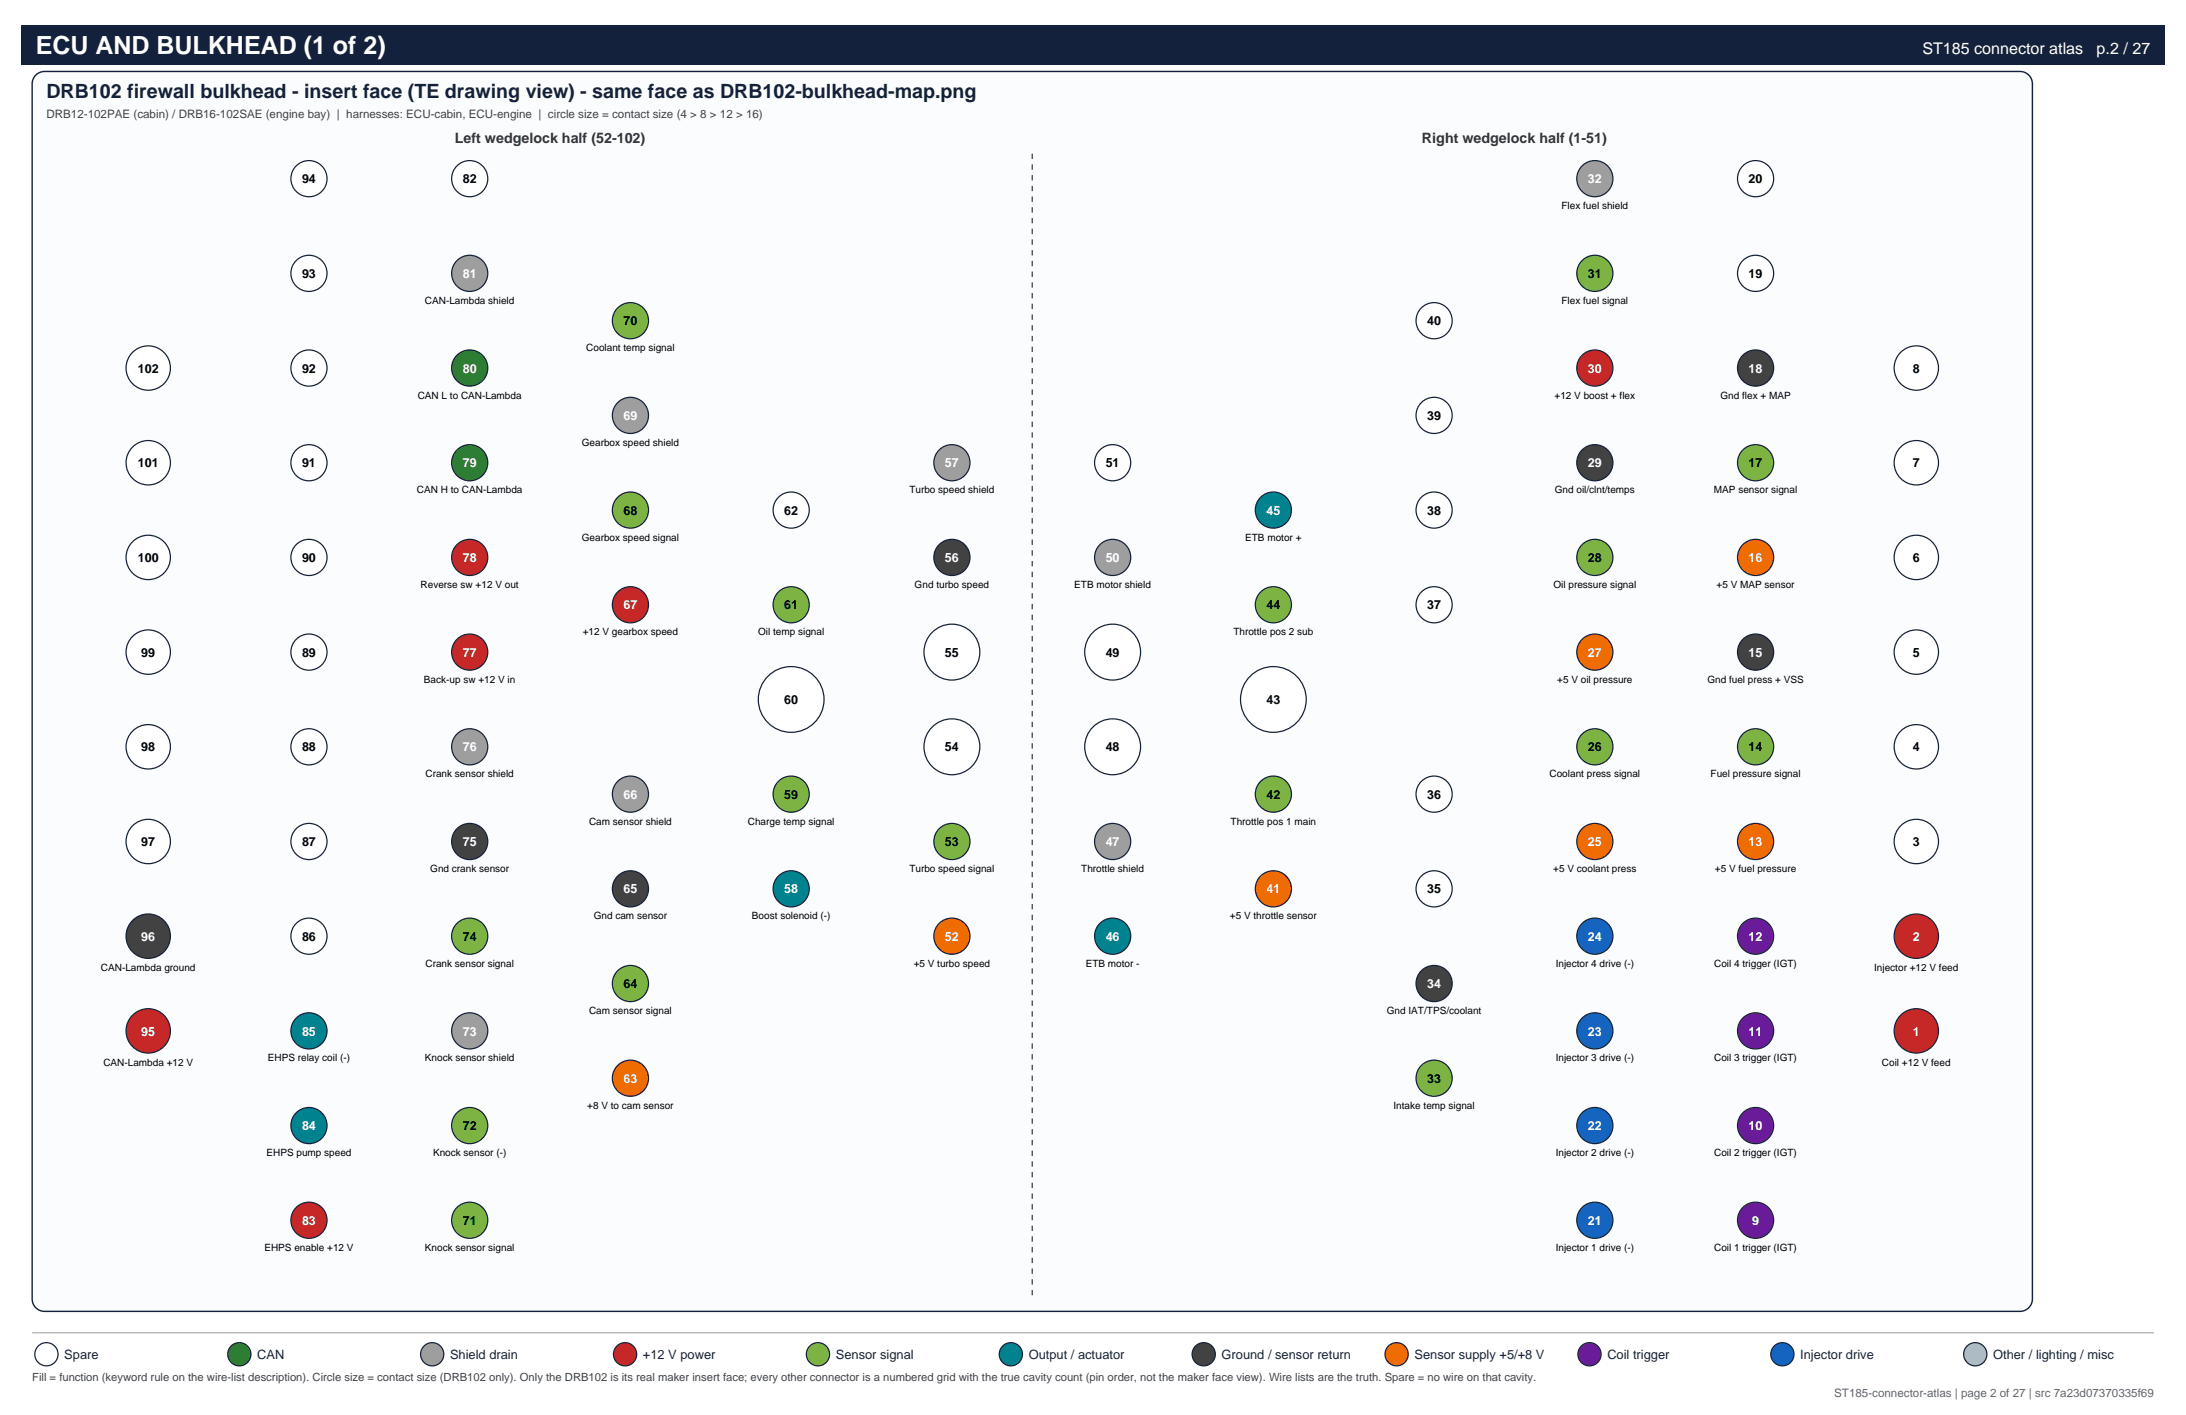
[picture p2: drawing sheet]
<svg xmlns="http://www.w3.org/2000/svg" width="432mm" height="279mm" viewBox="0 0 432 279" stroke-linecap="round" stroke-linejoin="round" font-family="sans-serif">
<defs><g id="words">
<text font-size="4.9" fill="#fff" x="7.1" y="10.6">ECU AND BULKHEAD (1 of 2)</text>
<text font-size="3.9" fill="#14213d" x="9.2" y="19.4">DRB102 firewall bulkhead - insert face (TE drawing view) - same face as DRB102-bulkhead-map.png</text>
<g font-size="3.2" fill="#fff">
<text x="379.7" y="10.6">ST185 connector atlas</text>
<text x="414.2" y="10.6">p.2 / 27</text>
</g>
<g font-size="2.8" fill="#333">
<text x="89.8" y="28.2">Left wedgelock half (52-102)</text>
<text x="280.9" y="28.2">Right wedgelock half (1-51)</text>
</g>
<g font-size="2.5">
<text x="59.7" y="36.2">94</text>
<text x="91.4" y="36.2">82</text>
<text x="345.4" y="36.2">20</text>
<text x="59.7" y="54.9">93</text>
<text x="313.7" y="54.9">31</text>
<text x="345.4" y="54.9">19</text>
<text x="123.2" y="64.2">70</text>
<text x="281.9" y="64.2">40</text>
<text x="27.2" y="73.6">102</text>
<text x="59.7" y="73.6">92</text>
<text x="377.8" y="73.6">8</text>
<text x="281.9" y="82.9">39</text>
<text x="27.2" y="92.3">101</text>
<text x="59.7" y="92.3">91</text>
<text x="218.4" y="92.3">51</text>
<text x="345.4" y="92.3">17</text>
<text x="377.8" y="92.3">7</text>
<text x="123.2" y="101.6">68</text>
<text x="154.9" y="101.6">62</text>
<text x="281.9" y="101.6">38</text>
<text x="27.2" y="111">100</text>
<text x="59.7" y="111">90</text>
<text x="313.7" y="111">28</text>
<text x="377.8" y="111">6</text>
<text x="154.9" y="120.3">61</text>
<text x="250.2" y="120.3">44</text>
<text x="281.9" y="120.3">37</text>
<text x="27.9" y="129.7">99</text>
<text x="59.7" y="129.7">89</text>
<text x="186.7" y="129.7">55</text>
<text x="218.4" y="129.7">49</text>
<text x="377.8" y="129.7">5</text>
<text x="154.9" y="139">60</text>
<text x="250.2" y="139">43</text>
<text x="27.9" y="148.4">98</text>
<text x="59.7" y="148.4">88</text>
<text x="186.7" y="148.4">54</text>
<text x="218.4" y="148.4">48</text>
<text x="313.7" y="148.4">26</text>
<text x="345.4" y="148.4">14</text>
<text x="377.8" y="148.4">4</text>
<text x="154.9" y="157.7">59</text>
<text x="250.2" y="157.7">42</text>
<text x="281.9" y="157.7">36</text>
<text x="27.9" y="167.1">97</text>
<text x="59.7" y="167.1">87</text>
<text x="186.7" y="167.1">53</text>
<text x="377.8" y="167.1">3</text>
<text x="281.9" y="176.4">35</text>
<text x="59.7" y="185.8">86</text>
<text x="91.4" y="185.8">74</text>
<text x="123.2" y="195.1">64</text>
<text x="281.9" y="213.8">33</text>
<text x="91.4" y="223.2">72</text>
<text x="91.4" y="241.9">71</text>
</g>
<g font-size="2.5" fill="#fff">
<text x="313.7" y="36.2">32</text>
<text x="91.4" y="54.9">81</text>
<text x="91.4" y="73.6">80</text>
<text x="313.7" y="73.6">30</text>
<text x="345.4" y="73.6">18</text>
<text x="123.2" y="82.9">69</text>
<text x="91.4" y="92.3">79</text>
<text x="186.7" y="92.3">57</text>
<text x="313.7" y="92.3">29</text>
<text x="250.2" y="101.6">45</text>
<text x="91.4" y="111">78</text>
<text x="186.7" y="111">56</text>
<text x="218.4" y="111">50</text>
<text x="345.4" y="111">16</text>
<text x="123.2" y="120.3">67</text>
<text x="91.4" y="129.7">77</text>
<text x="313.7" y="129.7">27</text>
<text x="345.4" y="129.7">15</text>
<text x="91.4" y="148.4">76</text>
<text x="123.2" y="157.7">66</text>
<text x="91.4" y="167.1">75</text>
<text x="218.4" y="167.1">47</text>
<text x="313.7" y="167.1">25</text>
<text x="345.4" y="167.1">13</text>
<text x="123.2" y="176.4">65</text>
<text x="154.9" y="176.4">58</text>
<text x="250.2" y="176.4">41</text>
<text x="27.9" y="185.8">96</text>
<text x="186.7" y="185.8">52</text>
<text x="218.4" y="185.8">46</text>
<text x="313.7" y="185.8">24</text>
<text x="345.4" y="185.8">12</text>
<text x="377.8" y="185.8">2</text>
<text x="281.9" y="195.1">34</text>
<text x="27.9" y="204.5">95</text>
<text x="59.7" y="204.5">85</text>
<text x="91.4" y="204.5">73</text>
<text x="313.7" y="204.5">23</text>
<text x="345.4" y="204.5">11</text>
<text x="377.8" y="204.5">1</text>
<text x="123.2" y="213.8">63</text>
<text x="59.7" y="223.2">84</text>
<text x="313.7" y="223.2">22</text>
<text x="345.4" y="223.2">10</text>
<text x="59.7" y="241.9">83</text>
<text x="313.7" y="241.9">21</text>
<text x="346.1" y="241.9">9</text>
</g>
<g font-size="2.5" fill="#14213d">
<text x="12.7" y="268.3">Spare</text>
<text x="50.8" y="268.3">CAN</text>
<text x="88.9" y="268.3">Shield drain</text>
<text x="127" y="268.3">+12 V power</text>
<text x="165.1" y="268.3">Sensor signal</text>
<text x="203.2" y="268.3">Output / actuator</text>
<text x="241.3" y="268.3">Ground / sensor return</text>
<text x="279.4" y="268.3">Sensor supply +5/+8 V</text>
<text x="317.5" y="268.3">Coil trigger</text>
<text x="355.6" y="268.3">Injector drive</text>
<text x="393.7" y="268.3">Other / lighting / misc</text>
</g>
<text font-size="2.3" fill="#444" x="9.2" y="23.3">DRB12-102PAE (cabin) / DRB16-102SAE (engine bay) | harnesses: ECU-cabin, ECU-engine | circle size = contact size (4 &gt; 8 &gt; 12 &gt; 16)</text>
<text font-size="2.3" fill="#666" x="362.3" y="275.9">ST185-connector-atlas | page 2 of 27 | src 7a23d07370335f69</text>
<text font-size="2.2" fill="#444" x="6.3" y="272.7">Fill = function (keyword rule on the wire-list description). Circle size = contact size (DRB102 only). Only the DRB102 is its real maker insert face; every other connector is a numbered grid with the true cavity count (pin order, not the maker face view). Wire lists are the truth. Spare = no wire on that cavity.</text>
<g font-size="2">
<text x="308.4" y="41.3">Flex fuel shield</text>
<text x="83.9" y="60">CAN-Lambda shield</text>
<text x="308.4" y="60">Flex fuel signal</text>
<text x="115.8" y="69.4">Coolant temp signal</text>
<text x="82.5" y="78.7">CAN L to CAN-Lambda</text>
<text x="307.1" y="78.7">+12 V boost + flex</text>
<text x="339.8" y="78.7">Gnd flex + MAP</text>
<text x="114.9" y="88.1">Gearbox speed shield</text>
<text x="82.4" y="97.4">CAN H to CAN-Lambda</text>
<text x="179.6" y="97.4">Turbo speed shield</text>
<text x="307.1" y="97.4">Gnd oil/clnt/temps</text>
<text x="338.5" y="97.4">MAP sensor signal</text>
<text x="114.9" y="106.8">Gearbox speed signal</text>
<text x="246" y="106.8">ETB motor +</text>
<text x="83.1" y="116.1">Reverse sw +12 V out</text>
<text x="180.7" y="116.1">Gnd turbo speed</text>
<text x="212.2" y="116.1">ETB motor shield</text>
<text x="306.9" y="116.1">Oil pressure signal</text>
<text x="339.1" y="116.1">+5 V MAP sensor</text>
<text x="115.1" y="125.5">+12 V gearbox speed</text>
<text x="149.7" y="125.5">Oil temp signal</text>
<text x="243.6" y="125.5">Throttle pos 2 sub</text>
<text x="83.7" y="134.8">Back-up sw +12 V in</text>
<text x="307.6" y="134.8">+5 V oil pressure</text>
<text x="337.3" y="134.8">Gnd fuel press + VSS</text>
<text x="84.1" y="153.5">Crank sensor shield</text>
<text x="306.1" y="153.5">Coolant press signal</text>
<text x="337.9" y="153.5">Fuel pressure signal</text>
<text x="116.4" y="162.8">Cam sensor shield</text>
<text x="147.7" y="162.8">Charge temp signal</text>
<text x="243.1" y="162.8">Throttle pos 1 main</text>
<text x="85" y="172.2">Gnd crank sensor</text>
<text x="179.6" y="172.2">Turbo speed signal</text>
<text x="213.6" y="172.2">Throttle shield</text>
<text x="306.8" y="172.2">+5 V coolant press</text>
<text x="338.7" y="172.2">+5 V fuel pressure</text>
<text x="117.3" y="181.5">Gnd cam sensor</text>
<text x="148.5" y="181.5">Boost solenoid (-)</text>
<text x="242.9" y="181.5">+5 V throttle sensor</text>
<text x="19.9" y="191.7">CAN-Lambda ground</text>
<text x="84.1" y="190.9">Crank sensor signal</text>
<text x="180.5" y="190.9">+5 V turbo speed</text>
<text x="214.5" y="190.9">ETB motor -</text>
<text x="307.3" y="190.9">Injector 4 drive (-)</text>
<text x="338.6" y="190.9">Coil 4 trigger (IGT)</text>
<text x="370.2" y="191.7">Injector +12 V feed</text>
<text x="116.4" y="200.2">Cam sensor signal</text>
<text x="273.9" y="200.2">Gnd IAT/TPS/coolant</text>
<text x="52.9" y="209.6">EHPS relay coil (-)</text>
<text x="83.9" y="209.6">Knock sensor shield</text>
<text x="307.3" y="209.6">Injector 3 drive (-)</text>
<text x="338.6" y="209.6">Coil 3 trigger (IGT)</text>
<text x="20.4" y="210.4">CAN-Lambda +12 V</text>
<text x="371.7" y="210.4">Coil +12 V feed</text>
<text x="116" y="218.9">+8 V to cam sensor</text>
<text x="275.3" y="218.9">Intake temp signal</text>
<text x="52.6" y="228.3">EHPS pump speed</text>
<text x="85.5" y="228.3">Knock sensor (-)</text>
<text x="307.3" y="228.3">Injector 2 drive (-)</text>
<text x="338.6" y="228.3">Coil 2 trigger (IGT)</text>
<text x="52.2" y="247">EHPS enable +12 V</text>
<text x="83.9" y="247">Knock sensor signal</text>
<text x="307.3" y="247">Injector 1 drive (-)</text>
<text x="338.6" y="247">Coil 1 trigger (IGT)</text>
</g>
</g></defs>
<path d="M4.2 4.9h423.4v7.8h-423.4z" fill="#14213d"/>
<path d="M6.9 15a2.44 2.44 0 0 1 1.9-.9h390.2a2.45 2.45 0 0 1 2.5 2.5v239.9a2.45 2.45 0 0 1-2.5 2.4h-390.2a2.45 2.45 0 0 1-2.5-2.4v-239.9l.1-.6z" fill="#fbfcfe" stroke="#14213d" stroke-width=".28"/>
<g fill="#fff" stroke="#14213d" stroke-width=".25">
<circle cx="29.3" cy="72.7" r="4.4"/>
<circle cx="29.3" cy="91.4" r="4.4"/>
<circle cx="29.3" cy="110.1" r="4.4"/>
<circle cx="29.3" cy="128.8" r="4.4"/>
<circle cx="29.3" cy="147.5" r="4.4"/>
<circle cx="29.3" cy="166.2" r="4.4"/>
</g>
<circle cx="29.3" cy="184.9" r="4.4" fill="#424242" stroke="#14213d" stroke-width=".25"/>
<circle cx="29.3" cy="203.6" r="4.4" fill="#c62828" stroke="#14213d" stroke-width=".25"/>
<g fill="#fff" stroke="#14213d" stroke-width=".25">
<circle cx="61" cy="35.3" r="3.6"/>
<circle cx="61" cy="54" r="3.6"/>
<circle cx="61" cy="72.7" r="3.6"/>
<circle cx="61" cy="91.4" r="3.6"/>
<circle cx="61" cy="110.1" r="3.6"/>
<circle cx="61" cy="128.8" r="3.6"/>
<circle cx="61" cy="147.5" r="3.6"/>
<circle cx="61" cy="166.2" r="3.6"/>
<circle cx="61" cy="184.9" r="3.6"/>
</g>
<g fill="#00838f" stroke="#14213d" stroke-width=".25">
<circle cx="61" cy="203.6" r="3.6"/>
<circle cx="61" cy="222.3" r="3.6"/>
</g>
<circle cx="61" cy="240.9" r="3.6" fill="#c62828" stroke="#14213d" stroke-width=".25"/>
<circle cx="92.8" cy="35.3" r="3.6" fill="#fff" stroke="#14213d" stroke-width=".25"/>
<circle cx="92.8" cy="54" r="3.6" fill="#9e9e9e" stroke="#14213d" stroke-width=".25"/>
<g fill="#2e7d32" stroke="#14213d" stroke-width=".25">
<circle cx="92.8" cy="72.7" r="3.6"/>
<circle cx="92.8" cy="91.4" r="3.6"/>
</g>
<g fill="#c62828" stroke="#14213d" stroke-width=".25">
<circle cx="92.8" cy="110.1" r="3.6"/>
<circle cx="92.8" cy="128.8" r="3.6"/>
</g>
<circle cx="92.8" cy="147.5" r="3.6" fill="#9e9e9e" stroke="#14213d" stroke-width=".25"/>
<circle cx="92.8" cy="166.2" r="3.6" fill="#424242" stroke="#14213d" stroke-width=".25"/>
<circle cx="92.8" cy="184.9" r="3.6" fill="#7cb342" stroke="#14213d" stroke-width=".25"/>
<circle cx="92.8" cy="203.6" r="3.6" fill="#9e9e9e" stroke="#14213d" stroke-width=".25"/>
<g fill="#7cb342" stroke="#14213d" stroke-width=".25">
<circle cx="92.8" cy="222.3" r="3.6"/>
<circle cx="92.8" cy="240.9" r="3.6"/>
<circle cx="124.5" cy="63.3" r="3.6"/>
</g>
<circle cx="124.5" cy="82" r="3.6" fill="#9e9e9e" stroke="#14213d" stroke-width=".25"/>
<circle cx="124.5" cy="100.7" r="3.6" fill="#7cb342" stroke="#14213d" stroke-width=".25"/>
<circle cx="124.5" cy="119.4" r="3.6" fill="#c62828" stroke="#14213d" stroke-width=".25"/>
<circle cx="124.5" cy="156.8" r="3.6" fill="#9e9e9e" stroke="#14213d" stroke-width=".25"/>
<circle cx="124.5" cy="175.5" r="3.6" fill="#424242" stroke="#14213d" stroke-width=".25"/>
<circle cx="124.5" cy="194.2" r="3.6" fill="#7cb342" stroke="#14213d" stroke-width=".25"/>
<circle cx="124.5" cy="212.9" r="3.6" fill="#ef6c00" stroke="#14213d" stroke-width=".25"/>
<circle cx="156.3" cy="100.7" r="3.6" fill="#fff" stroke="#14213d" stroke-width=".25"/>
<circle cx="156.3" cy="119.4" r="3.6" fill="#7cb342" stroke="#14213d" stroke-width=".25"/>
<circle cx="156.3" cy="138.1" r="6.5" fill="#fff" stroke="#14213d" stroke-width=".25"/>
<circle cx="156.3" cy="156.8" r="3.6" fill="#7cb342" stroke="#14213d" stroke-width=".25"/>
<circle cx="156.3" cy="175.5" r="3.6" fill="#00838f" stroke="#14213d" stroke-width=".25"/>
<circle cx="188" cy="91.4" r="3.6" fill="#9e9e9e" stroke="#14213d" stroke-width=".25"/>
<circle cx="188" cy="110.1" r="3.6" fill="#424242" stroke="#14213d" stroke-width=".25"/>
<g fill="#fff" stroke="#14213d" stroke-width=".25">
<circle cx="188" cy="128.8" r="5.5"/>
<circle cx="188" cy="147.5" r="5.5"/>
</g>
<circle cx="188" cy="166.2" r="3.6" fill="#7cb342" stroke="#14213d" stroke-width=".25"/>
<circle cx="188" cy="184.9" r="3.6" fill="#ef6c00" stroke="#14213d" stroke-width=".25"/>
<circle cx="219.8" cy="91.4" r="3.6" fill="#fff" stroke="#14213d" stroke-width=".25"/>
<circle cx="219.8" cy="110.1" r="3.6" fill="#9e9e9e" stroke="#14213d" stroke-width=".25"/>
<g fill="#fff" stroke="#14213d" stroke-width=".25">
<circle cx="219.8" cy="128.8" r="5.5"/>
<circle cx="219.8" cy="147.5" r="5.5"/>
</g>
<circle cx="219.8" cy="166.2" r="3.6" fill="#9e9e9e" stroke="#14213d" stroke-width=".25"/>
<g fill="#00838f" stroke="#14213d" stroke-width=".25">
<circle cx="219.8" cy="184.9" r="3.6"/>
<circle cx="251.5" cy="100.7" r="3.6"/>
</g>
<circle cx="251.5" cy="119.4" r="3.6" fill="#7cb342" stroke="#14213d" stroke-width=".25"/>
<circle cx="251.5" cy="138.1" r="6.5" fill="#fff" stroke="#14213d" stroke-width=".25"/>
<circle cx="251.5" cy="156.8" r="3.6" fill="#7cb342" stroke="#14213d" stroke-width=".25"/>
<circle cx="251.5" cy="175.5" r="3.6" fill="#ef6c00" stroke="#14213d" stroke-width=".25"/>
<g fill="#fff" stroke="#14213d" stroke-width=".25">
<circle cx="283.3" cy="63.3" r="3.6"/>
<circle cx="283.3" cy="82" r="3.6"/>
<circle cx="283.3" cy="100.7" r="3.6"/>
<circle cx="283.3" cy="119.4" r="3.6"/>
<circle cx="283.3" cy="156.8" r="3.6"/>
<circle cx="283.3" cy="175.5" r="3.6"/>
</g>
<circle cx="283.3" cy="194.2" r="3.6" fill="#424242" stroke="#14213d" stroke-width=".25"/>
<circle cx="283.3" cy="212.9" r="3.6" fill="#7cb342" stroke="#14213d" stroke-width=".25"/>
<circle cx="315" cy="35.3" r="3.6" fill="#9e9e9e" stroke="#14213d" stroke-width=".25"/>
<circle cx="315" cy="54" r="3.6" fill="#7cb342" stroke="#14213d" stroke-width=".25"/>
<circle cx="315" cy="72.7" r="3.6" fill="#c62828" stroke="#14213d" stroke-width=".25"/>
<circle cx="315" cy="91.4" r="3.6" fill="#424242" stroke="#14213d" stroke-width=".25"/>
<circle cx="315" cy="110.1" r="3.6" fill="#7cb342" stroke="#14213d" stroke-width=".25"/>
<circle cx="315" cy="128.8" r="3.6" fill="#ef6c00" stroke="#14213d" stroke-width=".25"/>
<circle cx="315" cy="147.5" r="3.6" fill="#7cb342" stroke="#14213d" stroke-width=".25"/>
<circle cx="315" cy="166.2" r="3.6" fill="#ef6c00" stroke="#14213d" stroke-width=".25"/>
<g fill="#1565c0" stroke="#14213d" stroke-width=".25">
<circle cx="315" cy="184.9" r="3.6"/>
<circle cx="315" cy="203.6" r="3.6"/>
<circle cx="315" cy="222.3" r="3.6"/>
<circle cx="315" cy="240.9" r="3.6"/>
</g>
<g fill="#fff" stroke="#14213d" stroke-width=".25">
<circle cx="346.8" cy="35.3" r="3.6"/>
<circle cx="346.8" cy="54" r="3.6"/>
</g>
<circle cx="346.8" cy="72.7" r="3.6" fill="#424242" stroke="#14213d" stroke-width=".25"/>
<circle cx="346.8" cy="91.4" r="3.6" fill="#7cb342" stroke="#14213d" stroke-width=".25"/>
<circle cx="346.8" cy="110.1" r="3.6" fill="#ef6c00" stroke="#14213d" stroke-width=".25"/>
<circle cx="346.8" cy="128.8" r="3.6" fill="#424242" stroke="#14213d" stroke-width=".25"/>
<circle cx="346.8" cy="147.5" r="3.6" fill="#7cb342" stroke="#14213d" stroke-width=".25"/>
<circle cx="346.8" cy="166.2" r="3.6" fill="#ef6c00" stroke="#14213d" stroke-width=".25"/>
<g fill="#6a1b9a" stroke="#14213d" stroke-width=".25">
<circle cx="346.8" cy="184.9" r="3.6"/>
<circle cx="346.8" cy="203.6" r="3.6"/>
<circle cx="346.8" cy="222.3" r="3.6"/>
<circle cx="346.8" cy="240.9" r="3.6"/>
</g>
<g fill="#fff" stroke="#14213d" stroke-width=".25">
<circle cx="378.5" cy="72.7" r="4.4"/>
<circle cx="378.5" cy="91.4" r="4.4"/>
<circle cx="378.5" cy="110.1" r="4.4"/>
<circle cx="378.5" cy="128.8" r="4.4"/>
<circle cx="378.5" cy="147.5" r="4.4"/>
<circle cx="378.5" cy="166.2" r="4.4"/>
</g>
<g fill="#c62828" stroke="#14213d" stroke-width=".25">
<circle cx="378.5" cy="184.9" r="4.4"/>
<circle cx="378.5" cy="203.6" r="4.4"/>
</g>
<path d="M203.9 30.3v226.5" fill="none" stroke="#555" stroke-width=".28" stroke-dasharray="1.1 1.1" stroke-linecap="butt"/>
<path d="M6.3 263.2h419.1" fill="none" stroke="#999" stroke-width=".2"/>
<circle cx="9.2" cy="267.4" r="2.29" fill="#fff" stroke="#14213d" stroke-width=".25"/>
<circle cx="47.3" cy="267.4" r="2.29" fill="#2e7d32" stroke="#14213d" stroke-width=".25"/>
<circle cx="85.4" cy="267.4" r="2.29" fill="#9e9e9e" stroke="#14213d" stroke-width=".25"/>
<circle cx="123.5" cy="267.4" r="2.29" fill="#c62828" stroke="#14213d" stroke-width=".25"/>
<circle cx="161.6" cy="267.4" r="2.29" fill="#7cb342" stroke="#14213d" stroke-width=".25"/>
<circle cx="199.7" cy="267.4" r="2.29" fill="#00838f" stroke="#14213d" stroke-width=".25"/>
<circle cx="237.8" cy="267.4" r="2.29" fill="#424242" stroke="#14213d" stroke-width=".25"/>
<circle cx="275.9" cy="267.4" r="2.29" fill="#ef6c00" stroke="#14213d" stroke-width=".25"/>
<circle cx="314" cy="267.4" r="2.29" fill="#6a1b9a" stroke="#14213d" stroke-width=".25"/>
<circle cx="352.1" cy="267.4" r="2.29" fill="#1565c0" stroke="#14213d" stroke-width=".25"/>
<circle cx="390.2" cy="267.4" r="2.29" fill="#b0bec5" stroke="#14213d" stroke-width=".25"/>
<use href="#words"/>
</svg>
